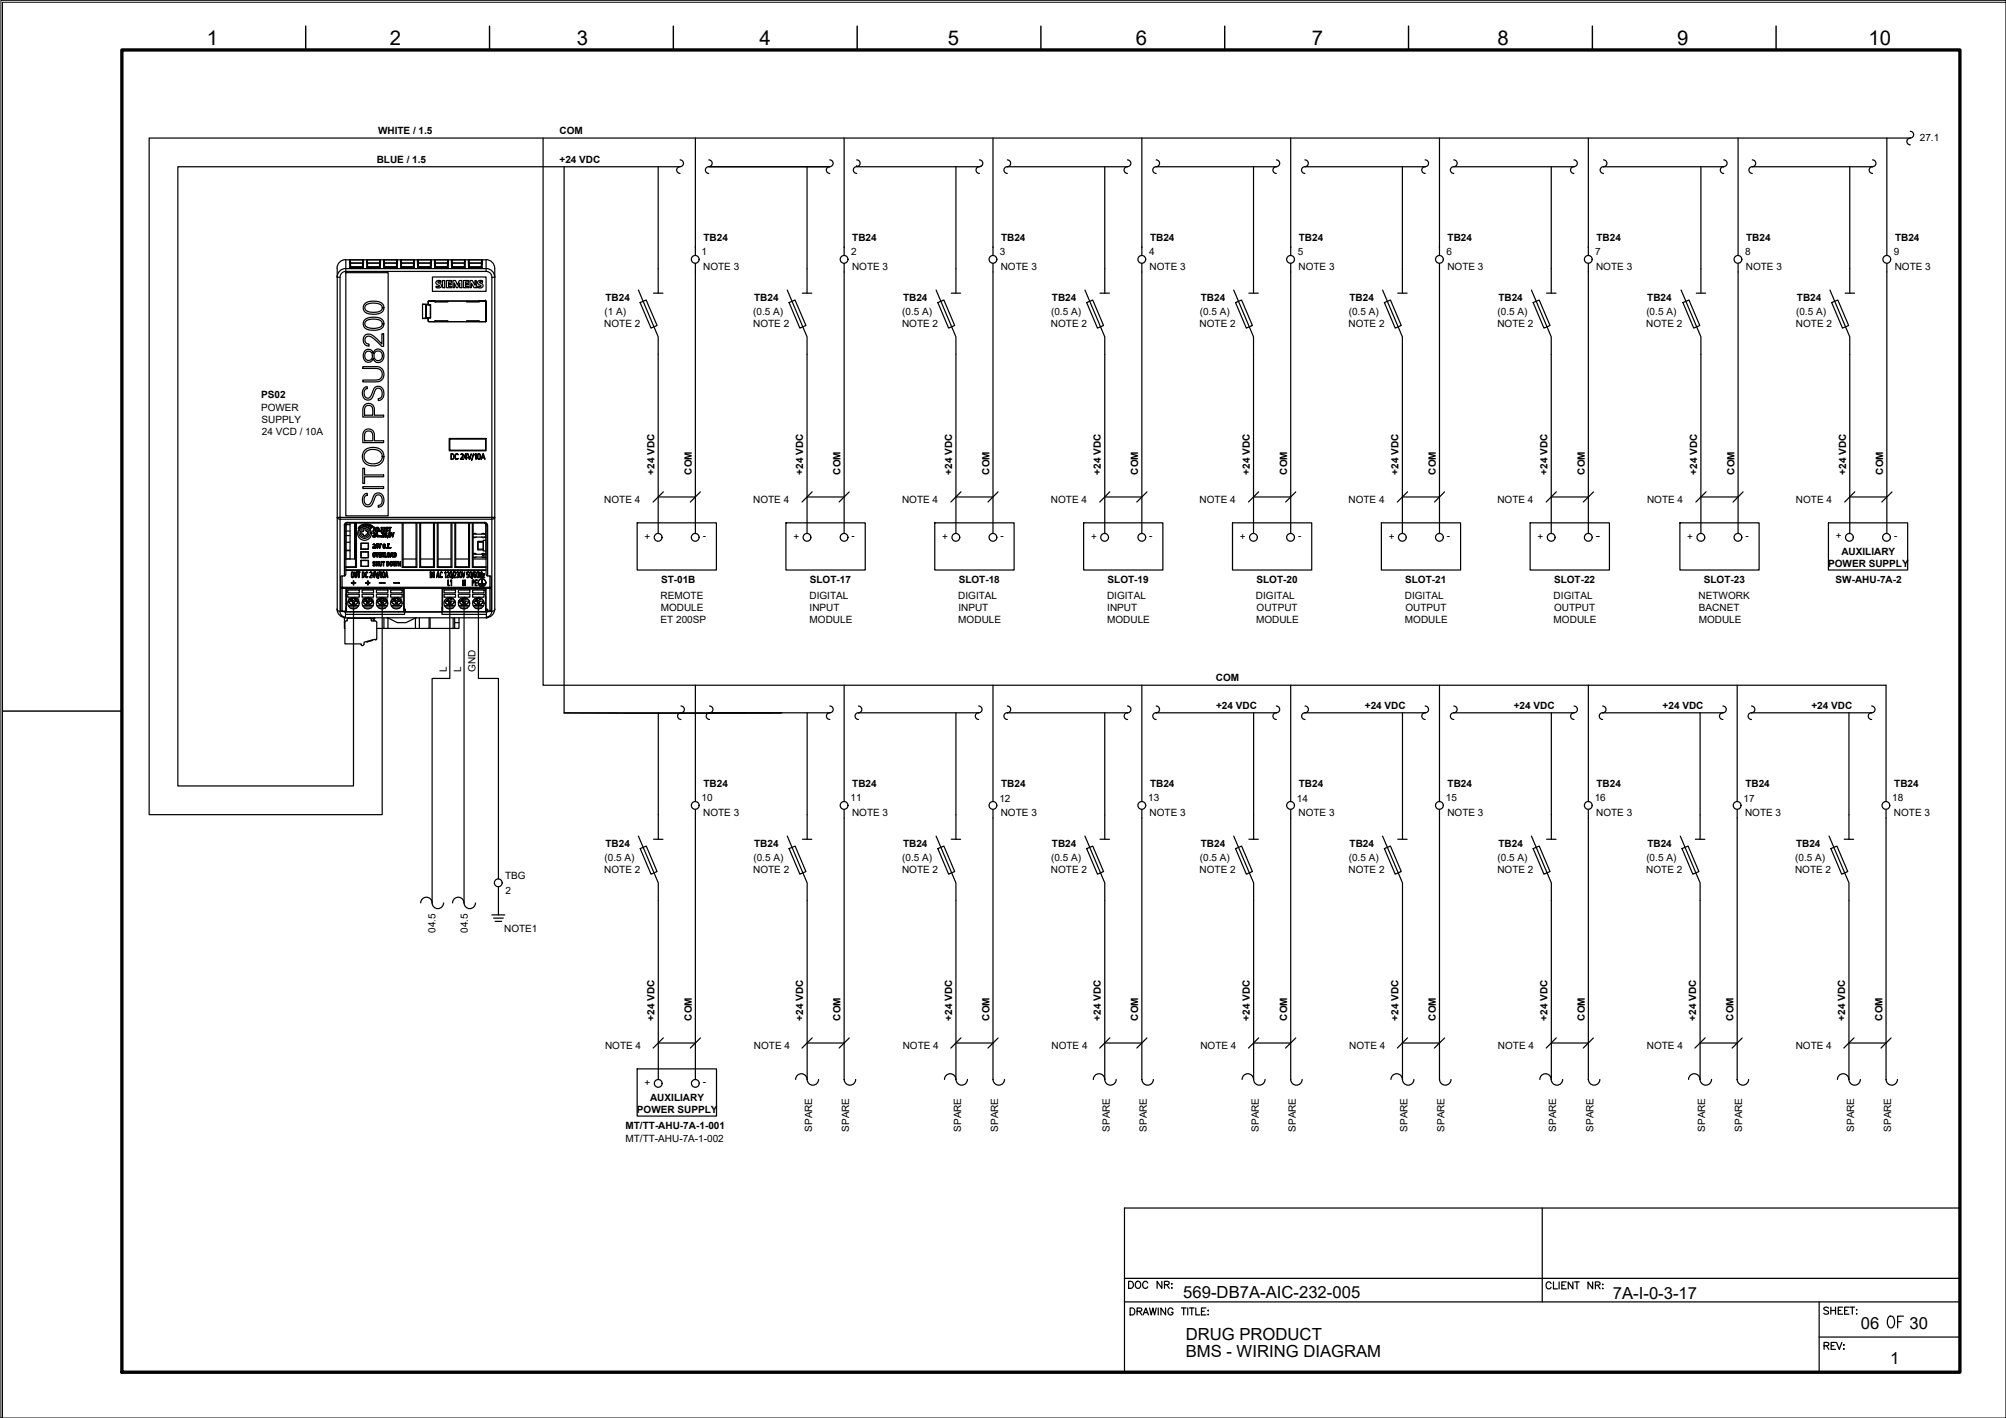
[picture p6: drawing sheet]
<svg xmlns="http://www.w3.org/2000/svg" width="420mm" height="297mm" viewBox="0 0 420 297" stroke-linecap="round" stroke-linejoin="round" font-family="sans-serif">
<defs><g id="words">
<text font-size="5.7" x="394.4" y="279.4">OF</text>
<g font-size="4.3">
<text x="43.3" y="9.4">1</text>
<text x="81.6" y="9.4">2</text>
<text x="120.8" y="9.4">3</text>
<text x="159" y="9.4">4</text>
<text x="198.5" y="9.4">5</text>
<text x="237.9" y="9.4">6</text>
<text x="274.7" y="9.4">7</text>
<text x="313.7" y="9.4">8</text>
<text x="351.3" y="9.4">9</text>
<text x="391.4" y="9.4">10</text>
</g>
<g font-size="3.5">
<text x="247.8" y="271.9">569-DB7A-AIC-232-005</text>
<text x="337.8" y="272.1">7A-I-0-3-17</text>
<text x="248.3" y="280.8">DRUG PRODUCT</text>
<text x="389.7" y="278.3">06</text>
<text x="399.9" y="278.3">30</text>
<text x="248.3" y="284.4">BMS - WIRING DIAGRAM</text>
<text x="395.9" y="285.7">1</text>
</g>
<g font-size="2.1">
<text x="79.2" y="28.1">WHITE / 1.5</text>
<text x="117.2" y="28.1">COM</text>
<text x="402.1" y="29.5">27.1</text>
<text x="78.9" y="34.1">BLUE / 1.5</text>
<text x="117.2" y="34.1">+24 VDC</text>
<text x="147" y="53.5">1</text>
<text x="147.3" y="50.4">TB24</text>
<text x="178.3" y="53.5">2</text>
<text x="178.5" y="50.4">TB24</text>
<text x="209.4" y="53.5">3</text>
<text x="209.7" y="50.4">TB24</text>
<text x="240.7" y="53.5">4</text>
<text x="240.9" y="50.4">TB24</text>
<text x="271.8" y="53.5">5</text>
<text x="272" y="50.4">TB24</text>
<text x="303" y="53.5">6</text>
<text x="303.2" y="50.4">TB24</text>
<text x="334.1" y="53.5">7</text>
<text x="334.4" y="50.4">TB24</text>
<text x="365.5" y="53.5">8</text>
<text x="365.7" y="50.4">TB24</text>
<text x="396.7" y="53.5">9</text>
<text x="396.9" y="50.4">TB24</text>
<text x="147.3" y="56.6">NOTE 3</text>
<text x="178.5" y="56.6">NOTE 3</text>
<text x="209.6" y="56.6">NOTE 3</text>
<text x="240.8" y="56.6">NOTE 3</text>
<text x="272" y="56.6">NOTE 3</text>
<text x="303.1" y="56.6">NOTE 3</text>
<text x="334.3" y="56.6">NOTE 3</text>
<text x="365.7" y="56.6">NOTE 3</text>
<text x="396.9" y="56.6">NOTE 3</text>
<text x="126.6" y="65.9">(1 A)</text>
<text x="126.8" y="63.1">TB24</text>
<text x="157.8" y="65.9">(0.5 A)</text>
<text x="158" y="63.1">TB24</text>
<text x="189" y="65.9">(0.5 A)</text>
<text x="189.1" y="63.1">TB24</text>
<text x="220.1" y="65.9">(0.5 A)</text>
<text x="220.3" y="63.1">TB24</text>
<text x="251.3" y="65.9">(0.5 A)</text>
<text x="251.5" y="63.1">TB24</text>
<text x="282.5" y="65.9">(0.5 A)</text>
<text x="282.7" y="63.1">TB24</text>
<text x="313.7" y="65.9">(0.5 A)</text>
<text x="313.8" y="63.1">TB24</text>
<text x="344.8" y="65.9">(0.5 A)</text>
<text x="345" y="63.1">TB24</text>
<text x="376.2" y="65.9">(0.5 A)</text>
<text x="376.4" y="63.1">TB24</text>
<text x="126.6" y="68.5">NOTE 2</text>
<text x="157.8" y="68.5">NOTE 2</text>
<text x="188.9" y="68.5">NOTE 2</text>
<text x="220.1" y="68.5">NOTE 2</text>
<text x="251.3" y="68.5">NOTE 2</text>
<text x="282.4" y="68.5">NOTE 2</text>
<text x="313.6" y="68.5">NOTE 2</text>
<text x="344.8" y="68.5">NOTE 2</text>
<text x="376.2" y="68.5">NOTE 2</text>
<text x="54.7" y="83.4">PS02</text>
<text x="54.7" y="86">POWER</text>
<text x="54.8" y="88.5">SUPPLY</text>
<text x="54.9" y="91.1">24 VCD / 10A</text>
<text x="137.1" y="99.4" transform="rotate(-90 137.1 99.4)">+24 VDC</text>
<text x="144.9" y="99.4" transform="rotate(-90 144.9 99.4)">COM</text>
<text x="168.2" y="99.4" transform="rotate(-90 168.2 99.4)">+24 VDC</text>
<text x="176.1" y="99.4" transform="rotate(-90 176.1 99.4)">COM</text>
<text x="199.4" y="99.4" transform="rotate(-90 199.4 99.4)">+24 VDC</text>
<text x="207.2" y="99.4" transform="rotate(-90 207.2 99.4)">COM</text>
<text x="230.6" y="99.4" transform="rotate(-90 230.6 99.4)">+24 VDC</text>
<text x="238.4" y="99.4" transform="rotate(-90 238.4 99.4)">COM</text>
<text x="261.8" y="99.4" transform="rotate(-90 261.8 99.4)">+24 VDC</text>
<text x="269.6" y="99.4" transform="rotate(-90 269.6 99.4)">COM</text>
<text x="292.9" y="99.4" transform="rotate(-90 292.9 99.4)">+24 VDC</text>
<text x="300.8" y="99.4" transform="rotate(-90 300.8 99.4)">COM</text>
<text x="324.1" y="99.4" transform="rotate(-90 324.1 99.4)">+24 VDC</text>
<text x="331.9" y="99.4" transform="rotate(-90 331.9 99.4)">COM</text>
<text x="355.5" y="99.4" transform="rotate(-90 355.5 99.4)">+24 VDC</text>
<text x="363.3" y="99.4" transform="rotate(-90 363.3 99.4)">COM</text>
<text x="386.7" y="99.4" transform="rotate(-90 386.7 99.4)">+24 VDC</text>
<text x="394.5" y="99.4" transform="rotate(-90 394.5 99.4)">COM</text>
<text x="126.6" y="105.4">NOTE 4</text>
<text x="157.8" y="105.4">NOTE 4</text>
<text x="188.9" y="105.4">NOTE 4</text>
<text x="220.1" y="105.4">NOTE 4</text>
<text x="251.3" y="105.4">NOTE 4</text>
<text x="282.4" y="105.4">NOTE 4</text>
<text x="313.6" y="105.4">NOTE 4</text>
<text x="345" y="105.4">NOTE 4</text>
<text x="376.2" y="105.4">NOTE 4</text>
<text x="135" y="113">+</text>
<text x="147.2" y="112.8">-</text>
<text x="166.2" y="113">+</text>
<text x="178.4" y="112.8">-</text>
<text x="197.3" y="113">+</text>
<text x="209.5" y="112.8">-</text>
<text x="228.5" y="113">+</text>
<text x="240.7" y="112.8">-</text>
<text x="259.7" y="113">+</text>
<text x="271.9" y="112.8">-</text>
<text x="290.9" y="113">+</text>
<text x="303.1" y="112.8">-</text>
<text x="322.1" y="113">+</text>
<text x="334.2" y="112.8">-</text>
<text x="353.4" y="113">+</text>
<text x="365.6" y="112.8">-</text>
<text x="384.5" y="113">+</text>
<text x="396.7" y="112.8">-</text>
<text x="382.9" y="118.7">POWER SUPPLY</text>
<text x="385.7" y="116.3">AUXILIARY</text>
<text x="138.4" y="125.4">REMOTE</text>
<text x="138.5" y="122.1">ST-01B</text>
<text x="169.5" y="125.4">DIGITAL</text>
<text x="169.6" y="122.1">SLOT-17</text>
<text x="200.7" y="125.4">DIGITAL</text>
<text x="200.8" y="122.1">SLOT-18</text>
<text x="231.9" y="125.4">DIGITAL</text>
<text x="232" y="122.1">SLOT-19</text>
<text x="263.1" y="125.4">DIGITAL</text>
<text x="263.2" y="122.1">SLOT-20</text>
<text x="294.2" y="125.4">DIGITAL</text>
<text x="294.3" y="122.1">SLOT-21</text>
<text x="325.4" y="125.4">DIGITAL</text>
<text x="325.5" y="122.1">SLOT-22</text>
<text x="355.8" y="125.4">NETWORK</text>
<text x="356.9" y="122.1">SLOT-23</text>
<text x="384.5" y="122.1">SW-AHU-7A-2</text>
<text x="138.4" y="130.5">ET 200SP</text>
<text x="138.4" y="128">MODULE</text>
<text x="169.6" y="128">INPUT</text>
<text x="169.6" y="130.5">MODULE</text>
<text x="200.7" y="130.5">MODULE</text>
<text x="200.7" y="128">INPUT</text>
<text x="231.9" y="130.5">MODULE</text>
<text x="231.9" y="128">INPUT</text>
<text x="263.1" y="130.5">MODULE</text>
<text x="263.2" y="128">OUTPUT</text>
<text x="294.3" y="130.5">MODULE</text>
<text x="294.4" y="128">OUTPUT</text>
<text x="325.4" y="130.5">MODULE</text>
<text x="325.5" y="128">OUTPUT</text>
<text x="355.8" y="130.5">MODULE</text>
<text x="355.8" y="128">BACNET</text>
<text x="93.6" y="140.9" transform="rotate(-90 93.6 140.9)">L</text>
<text x="96.6" y="140.9" transform="rotate(-90 96.6 140.9)">L</text>
<text x="99.6" y="140.8" transform="rotate(-90 99.6 140.8)">GND</text>
<text x="254.7" y="142.6">COM</text>
<text x="254.7" y="148.6">+24 VDC</text>
<text x="285.9" y="148.6">+24 VDC</text>
<text x="317.1" y="148.6">+24 VDC</text>
<text x="348.2" y="148.6">+24 VDC</text>
<text x="379.4" y="148.6">+24 VDC</text>
<text x="147" y="167.8">10</text>
<text x="147.3" y="164.8">TB24</text>
<text x="178.1" y="167.9">11</text>
<text x="178.5" y="164.8">TB24</text>
<text x="209.3" y="167.9">12</text>
<text x="209.7" y="164.8">TB24</text>
<text x="240.5" y="167.9">13</text>
<text x="240.9" y="164.8">TB24</text>
<text x="271.7" y="167.9">14</text>
<text x="272" y="164.8">TB24</text>
<text x="302.8" y="167.9">15</text>
<text x="303.2" y="164.8">TB24</text>
<text x="334" y="167.9">16</text>
<text x="334.4" y="164.8">TB24</text>
<text x="365.2" y="167.9">17</text>
<text x="365.6" y="164.8">TB24</text>
<text x="396.3" y="167.9">18</text>
<text x="396.7" y="164.8">TB24</text>
<text x="147.3" y="171">NOTE 3</text>
<text x="178.5" y="171">NOTE 3</text>
<text x="209.6" y="171">NOTE 3</text>
<text x="240.8" y="171">NOTE 3</text>
<text x="272" y="171">NOTE 3</text>
<text x="303.1" y="171">NOTE 3</text>
<text x="334.3" y="171">NOTE 3</text>
<text x="365.5" y="171">NOTE 3</text>
<text x="396.7" y="171">NOTE 3</text>
<text x="126.8" y="177.5">TB24</text>
<text x="158" y="177.5">TB24</text>
<text x="189.1" y="177.5">TB24</text>
<text x="220.3" y="177.5">TB24</text>
<text x="251.5" y="177.5">TB24</text>
<text x="282.7" y="177.5">TB24</text>
<text x="313.9" y="177.5">TB24</text>
<text x="345" y="177.5">TB24</text>
<text x="376.2" y="177.5">TB24</text>
<text x="105.8" y="184.1">TBG</text>
<text x="126.6" y="182.8">NOTE 2</text>
<text x="126.6" y="180.3">(0.5 A)</text>
<text x="157.8" y="182.8">NOTE 2</text>
<text x="157.8" y="180.3">(0.5 A)</text>
<text x="188.9" y="182.8">NOTE 2</text>
<text x="189" y="180.3">(0.5 A)</text>
<text x="220.1" y="182.8">NOTE 2</text>
<text x="220.1" y="180.3">(0.5 A)</text>
<text x="251.3" y="182.8">NOTE 2</text>
<text x="251.3" y="180.3">(0.5 A)</text>
<text x="282.4" y="182.8">NOTE 2</text>
<text x="282.5" y="180.3">(0.5 A)</text>
<text x="313.6" y="182.8">NOTE 2</text>
<text x="313.7" y="180.3">(0.5 A)</text>
<text x="344.8" y="182.8">NOTE 2</text>
<text x="344.8" y="180.3">(0.5 A)</text>
<text x="376" y="182.8">NOTE 2</text>
<text x="376" y="180.3">(0.5 A)</text>
<text x="105.9" y="187.3">2</text>
<text x="91.2" y="195.4" transform="rotate(-90 91.2 195.4)">04.5</text>
<text x="98" y="195.4" transform="rotate(-90 98 195.4)">04.5</text>
<text x="105.6" y="195.2">NOTE1</text>
<text x="137.1" y="213.8" transform="rotate(-90 137.1 213.8)">+24 VDC</text>
<text x="144.9" y="213.8" transform="rotate(-90 144.9 213.8)">COM</text>
<text x="168.3" y="213.8" transform="rotate(-90 168.3 213.8)">+24 VDC</text>
<text x="176.1" y="213.8" transform="rotate(-90 176.1 213.8)">COM</text>
<text x="199.4" y="213.8" transform="rotate(-90 199.4 213.8)">+24 VDC</text>
<text x="207.2" y="213.8" transform="rotate(-90 207.2 213.8)">COM</text>
<text x="230.6" y="213.8" transform="rotate(-90 230.6 213.8)">+24 VDC</text>
<text x="238.4" y="213.8" transform="rotate(-90 238.4 213.8)">COM</text>
<text x="261.8" y="213.8" transform="rotate(-90 261.8 213.8)">+24 VDC</text>
<text x="269.6" y="213.8" transform="rotate(-90 269.6 213.8)">COM</text>
<text x="292.9" y="213.8" transform="rotate(-90 292.9 213.8)">+24 VDC</text>
<text x="300.8" y="213.8" transform="rotate(-90 300.8 213.8)">COM</text>
<text x="324.1" y="213.8" transform="rotate(-90 324.1 213.8)">+24 VDC</text>
<text x="331.9" y="213.8" transform="rotate(-90 331.9 213.8)">COM</text>
<text x="355.3" y="213.8" transform="rotate(-90 355.3 213.8)">+24 VDC</text>
<text x="363.1" y="213.8" transform="rotate(-90 363.1 213.8)">COM</text>
<text x="386.5" y="213.8" transform="rotate(-90 386.5 213.8)">+24 VDC</text>
<text x="394.3" y="213.8" transform="rotate(-90 394.3 213.8)">COM</text>
<text x="126.7" y="219.8">NOTE 4</text>
<text x="157.9" y="219.8">NOTE 4</text>
<text x="189.1" y="219.8">NOTE 4</text>
<text x="220.2" y="219.8">NOTE 4</text>
<text x="251.4" y="219.8">NOTE 4</text>
<text x="282.6" y="219.8">NOTE 4</text>
<text x="313.8" y="219.8">NOTE 4</text>
<text x="344.9" y="219.8">NOTE 4</text>
<text x="376.1" y="219.8">NOTE 4</text>
<text x="135" y="227.4">+</text>
<text x="147.2" y="227.2">-</text>
<text x="133.4" y="233.1">POWER SUPPLY</text>
<text x="136.2" y="230.7">AUXILIARY</text>
<text x="131" y="239.1">MT/TT-AHU-7A-1-002</text>
<text x="131" y="236.5">MT/TT-AHU-7A-1-001</text>
<text x="170.1" y="237.1" transform="rotate(-90 170.1 237.1)">SPARE</text>
<text x="177.9" y="237.1" transform="rotate(-90 177.9 237.1)">SPARE</text>
<text x="201.3" y="237.1" transform="rotate(-90 201.3 237.1)">SPARE</text>
<text x="209" y="237.1" transform="rotate(-90 209 237.1)">SPARE</text>
<text x="232.5" y="237.1" transform="rotate(-90 232.5 237.1)">SPARE</text>
<text x="240.2" y="237.1" transform="rotate(-90 240.2 237.1)">SPARE</text>
<text x="263.6" y="237.1" transform="rotate(-90 263.6 237.1)">SPARE</text>
<text x="271.4" y="237.1" transform="rotate(-90 271.4 237.1)">SPARE</text>
<text x="294.8" y="237.1" transform="rotate(-90 294.8 237.1)">SPARE</text>
<text x="302.6" y="237.1" transform="rotate(-90 302.6 237.1)">SPARE</text>
<text x="326" y="237.1" transform="rotate(-90 326 237.1)">SPARE</text>
<text x="333.7" y="237.1" transform="rotate(-90 333.7 237.1)">SPARE</text>
<text x="357.1" y="237.1" transform="rotate(-90 357.1 237.1)">SPARE</text>
<text x="364.9" y="237.1" transform="rotate(-90 364.9 237.1)">SPARE</text>
<text x="388.3" y="237.1" transform="rotate(-90 388.3 237.1)">SPARE</text>
<text x="396.1" y="237.1" transform="rotate(-90 396.1 237.1)">SPARE</text>
</g>
</g></defs>
<!-- layer: G-TTLB-TTLB -->
<path d="M25.5 10.5h385v277h-385z" fill="none" stroke="#000" stroke-width=".7"/>
<!-- layer: G-TTLB-OTLN -->
<path d="M420.1 .5h-419.6v296.5" fill="none" stroke="#000" stroke-width=".21"/>
<!-- layer: G-TTLB-INDX -->
<path d="M64 5.5v5M102.5 5.5v5M141 5.5v5M179.5 5.5v5M218 5.5v5M256.5 5.5v5M295 5.5v5M333.5 5.5v5M372 5.5v5M.5 149h25" fill="none" stroke="#000" stroke-width=".3"/>
<!-- layer: LGSP IA4$0$LG_PLOT -->
<path d="M323 253.1v19.6M235.5 267.8h175M235.5 272.7h175M381 272.7v14.8M235.5 287.5h175M381 280.1h29.5" fill="none" stroke="#000" stroke-width=".25"/>
<!-- layer: LG_PLOT -->
<g fill="none" stroke="#000" stroke-width=".25">
<path d="M410.5 253.1h-175v34.4M236.4 268.4h.5a.78 .78 0 0 1 .5 .7 .78 .78 0 0 1-.5 .8h-.5zM236.7 274h.5a.78 .78 0 0 1 .5 .7 .78 .78 0 0 1-.5 .7h-.5zM237.9 268.6l.2-.1a.73 .73 0 0 1 .9 .5 .73 .73 0 0 1-.5 .9 .76 .76 0 0 1-.7-.5 .76 .76 0 0 1 .1-.8zM238.2 274.7l.8-.1 .2-.3-.4-.3h-.6v1.4M238.7 274.7l.5 .7M239.4 275.4l.6-1.4 .6 1.4M239.6 275h.7M240.4 268.8a.54 .54 0 0 0-.6-.4 .54 .54 0 0 0-.5 .6v.3a.55 .55 0 0 0 .5 .6 .55 .55 0 0 0 .6-.4M240.8 274l.3 1.4 .4-1.4 .3 1.4 .4-1.4M242.6 274v1.4M243.4 268.4v1.5l-1-1.5v1.5"/>
<path d="M243.9 269.1l.9-.1 .1-.3-.4-.3h-.6v1.5M244.1 274v1.4l-.9-1.4v1.4M244.4 269.1l.5 .8M245.4 269h.1zM245.4 269.8h.1zM245.7 274.3a.55 .55 0 0 0-.6-.3 .55 .55 0 0 0-.5 .5v.4a.53 .53 0 0 0 .6 .6 .53 .53 0 0 0 .5-.6h-.4M247.4 274h1M247.9 274v1.4M248.8 274v1.4M249.1 274h1M249.6 274v1.4M250.5 274v1.4h.8"/>
<path d="M251.7 274.7h.5M252.6 274h-.9v1.4h.9M253 274.5h.1zM253 275.4h.1zM324.9 268.9a.55 .55 0 0 0-.6-.4 .55 .55 0 0 0-.5 .6v.3a.55 .55 0 0 0 .5 .6 .55 .55 0 0 0 .6-.4M325.4 268.5v1.5h.8M326.6 268.5v1.5M327.1 269.2h.6M328 268.5h-.9v1.5h.9M329.4 268.5v1.5l-.9-1.5v1.5M329.8 268.5h1M330.3 268.5v1.5"/>
<path d="M333.6 268.5v1.5l-1-1.5v1.5M334.2 269.2l.8-.1 .1-.1v-.3l-.9-.2v1.5M334.6 269.2l.5 .8M335.6 269.1h.2zM335.6 269.9h.2zM383 274a.56 .56 0 0 0-.6-.2 .56 .56 0 0 0-.4 .4l1 .7v.2l-.4 .2-.6-.2M383.5 273.8v1.5M383.5 274.5h1M384.5 273.8v1.5M385 274.5h.6M385.9 273.8h-.9v1.5h.9M386.4 274.5h.5"/>
<path d="M387.3 273.8h-.9v1.5h.9M387.5 273.8h1M388 273.8v1.5M388.9 274.3v.2zM388.9 275.2v.1zM382.1 281.9l.8-.1 .2-.2-.1-.3-.9-.1v1.5M382.6 281.9l.5 .8M383.5 281.9h.6M384.5 281.2h-1v1.5h1M384.7 281.2l.5 1.5 .6-1.5M386.1 281.8h.2zM386.1 282.6h.2z"/>
</g>
<!-- layer: PDF_EI-CTRL -->
<g fill="none" stroke="#000" stroke-width=".25">
<path d="M70.6 58v.1h.6M71.6 57.2l.7-.3h29.5a1.19 1.19 0 0 1 1.2 1.2v50.3l.6 .1-.6 .3v-.4h-31.8v.4l-.4-.1-.2-.3h.6v-50.4zM72.4 56.2a1.81 1.81 0 0 0-1.8 1.9M72.4 54.4v1.9h29.4v-1.9M72.4 57.1h8.9v51h-8.9zM72.4 56.3v.6M73.4 54.6l-.2-.2 .1 1.7h2.8l.1-1.7-.3 .2M73.4 54.6v1.5h2.5l.1-1.5M73.4 55.1h2.6M73.4 55.9h2.5M74.3 56.1h.1M76 56.1h-2.7"/>
<path d="M76.9 54.6l-.2-.2 .1 1.7h2.9v-1.7l-.2 .2M76.9 54.6l.1 1.5h2.5v-1.5M77 55.1h2.5M77 55.9h2.5M79.1 56.1h.1M79.6 56.1h-2.8M80.5 54.6l-.2-.2 .1 1.7h2.8l.1-1.7-.2 .2M80.5 54.6l.1 1.5h2.4l.1-1.5M80.5 55.1h2.6M80.5 55.9h2.5M82.9 56.1h.1M83.2 56.1h-2.8"/>
<path d="M83.9 54.4l.1 .2M83.9 54.4v1.7h2.9v-1.7l-.2 .2M84 56.1h-.1M84 56.1h2.7M84.1 54.6v1.5h2.5v-1.5M84.1 55.1h2.5M84.1 55.9h2.5M84.1 56.1h.1M84.2 56.1h.1M86.7 56.1h.1M87.5 56.1h.1M87.5 56.1h2.8"/>
<path d="M87.6 54.6l-.2-.2 .1 1.7h2.8l.1-1.7-.2 .2M87.6 54.6l.1 1.5h2.4l.1-1.5M87.6 55.1h2.6M87.7 55.9h2.4M90.1 56.1h.1M90.3 56.1h.1M90.6 58h11.2v3h-11.2zM91 54.4l.1 .2M91 54.4v1.7h2.9v-1.7M91.1 56.1h-.1M91.1 56.1h2.7M91.2 54.6v1.5h2.5v-1.5"/>
<path d="M91.2 55.1h2.5M91.2 55.9h2.5M91.3 56.1h.1M91.4 58.9l.4-.2 .6 .1v.3l-.6-.1-.1 .1 .1 .2a.58 .58 0 0 1 .6 .7 .58 .58 0 0 1-.9 .3l-.2-.1v-.2h.6l.2-.1-.2-.1a.56 .56 0 0 1-.5-.9zM92.7 58.8h.4v1.5h-.4zM93.5 58.8h1.1v.3h-.7v.3h.6v.2h-.6v.4h.7v.3h-1.1zM93.8 56.1h.1M93.9 54.4l-.2 .2M94.7 54.6l-.2-.2 .1 1.7h2.8l.1-1.7-.2 .2M94.7 54.6l.1 1.5h2.4l.1-1.5M94.7 55.1h2.6M94.8 55.9h2.5"/>
<path d="M94.9 58.8h.5l.4 .9 .4-.9h.5v1.5h-.4v-1l-.4 1h-.3l-.4-1v1h-.3zM97.1 58.8h1.1v.3h-.7v.3h.6v.2h-.6v.4h.7v.3h-1.1zM97.4 56.1h.1M97.4 56.1h-2.8M98.3 54.6v1.5h2.5l.1-1.5M98.3 55.1h2.5M98.3 55.9h2.5M98.4 58.8h.5l.6 .9v-.9h.3v1.5h-.5l-.6-1v1h-.3zM100.2 58.9l.9-.1v.3h-.7l.2 .2a.56 .56 0 0 1 .5 .7 .56 .56 0 0 1-.9 .3l-.2-.1v-.2h.7v-.2a.57 .57 0 0 1-.6-.3 .57 .57 0 0 1 .1-.6zM100.9 56.1h.1M100.9 56.1h-2.8M101 54.4l-.2 .2"/>
<path d="M101 54.4v1.7h-2.9v-1.7l.2 .2M101.8 56.2a1.81 1.81 0 0 1 1.8 1.9M101.8 56.3v.6M103.6 58v.1h-.6M76 76.8h2.3a1.63 1.63 0 0 1 2.1 1.4 1.63 1.63 0 0 1-1.7 1.8h-2.7v-.4h2.4a1.27 1.27 0 0 0 1.6-.7 1.27 1.27 0 0 0-.7-1.7h-3.3zM76.4 73.5a1 1 0 0 1 1-.3 1 1 0 0 1 .8 .8 1.15 1.15 0 0 1 1.3-.9 1.15 1.15 0 0 1 .9 1.4 1.15 1.15 0 0 1-.9 1.4 1.15 1.15 0 0 1-1.3-.9 1.08 1.08 0 0 1-1.3 .9 1.08 1.08 0 0 1-.8-1.4zM76.5 70.2a1.86 1.86 0 0 1 2.4 .7l1.1 1.2v-2.2h.3v2.6h-.4l-.2-.3a4.2 4.2 0 0 0-2.7-1.8 .84 .84 0 0 0-.5 1 .84 .84 0 0 0 .8 .7v.4a1.32 1.32 0 0 1-1.2-.9 1.32 1.32 0 0 1 .4-1.4zM76.5 66.9a3.6 3.6 0 0 1 3.6 .1 1.4 1.4 0 0 1 0 1.6 1.4 1.4 0 0 1-1.4 .6 2.54 2.54 0 0 1-2.5-.9 1.26 1.26 0 0 1 .3-1.4zM76.5 63.5a3.3 3.3 0 0 1 3.7 .3 1.41 1.41 0 0 1-.1 1.5 1.41 1.41 0 0 1-1.4 .5 2.48 2.48 0 0 1-2.5-.8 1.26 1.26 0 0 1 .3-1.5zM76.6 67.3a2.98 2.98 0 0 1 3.4 .1 .94 .94 0 0 1-.2 1 .94 .94 0 0 1-.9 .3 2.1 2.1 0 0 1-2.4-.6l-.1-.4zM76.6 64a2.93 2.93 0 0 1 3.4 .1 .96 .96 0 0 1-.2 1 .96 .96 0 0 1-.9 .3 2.14 2.14 0 0 1-2.4-.7l-.1-.4zM76.8 73.7a.92 .92 0 0 1 1.2 .8 .92 .92 0 0 1-1.1 .9h-.1a1.15 1.15 0 0 1 0-1.7z"/>
<path d="M78.5 73.8a.95 .95 0 0 1 1.3 .1 .95 .95 0 0 1 0 1.3 .95 .95 0 0 1-1.3 .1l-.2-.6zM88.5 63.7l1.6 .2 .1 2.7M89.2 66.5l.1 .1M89.2 64v2.5zM89.3 66.4l.1 .1M89.3 63.8l-.1 .1M89.4 63.9l-.1 .1M89.7 63.2l.1-.1-.1 .1M89.7 63.7v-.5v.6M89.7 66.6v.1M89.7 67.2l.1 .2zM90.1 66.6l-1.6 .1v-3l1.7 .1v2.8h-.5v.7v-.6h-1.2"/>
<path d="M90.2 63.8l-.1 .1M91.1 63.1h-1.3h11.9h-1.3M91.1 63.1h2.7v.2h-2.7zM91.1 67.2h2.7v.2h-2.7zM91.1 67.4h-1.3h11.9h-1.3v-.2h-2.7v.2M93.8 67.4h6.6M93.8 63.1h3.9M97.7 63.1h2.7v.2h-2.7zM101.7 63.1l.1 .1M101.7 63l.1 .2M101.7 67.4h.1M101.7 63.1h.1"/>
<path d="M101.8 67.2l-.1 .2M101.8 63.2v4.1zM76 98.1h.3v1.4h4v.4h-4v1.4h-.3zM76.3 90.3a1.26 1.26 0 0 1 1.6-.3 1.26 1.26 0 0 1 .5 1.5v.8h1.9v.4h-4.3v-1.9zM76.3 84.9a1.25 1.25 0 0 1 1.6-.2 1.25 1.25 0 0 1 .5 1.4v.9h1.9v.4h-4.3v-1.8zM76.3 81.2l.6-.2v.4a1.05 1.05 0 0 0-.6 1.1 1.05 1.05 0 0 0 .9 .9 3.9 3.9 0 0 0 1.1-1.9 1.17 1.17 0 0 1 1.4-.5 1.17 1.17 0 0 1 .7 1.4l-.1 .5a1.19 1.19 0 0 1-1.1 1v-.4a1.11 1.11 0 0 0 .9-1.1 1.11 1.11 0 0 0-1-1.1 1.57 1.57 0 0 0-.8 1.3 1.19 1.19 0 0 1-1.4 1.2 1.19 1.19 0 0 1-1-1.5l.1-.7zM76.4 94.3a2.68 2.68 0 0 1 3.8 .5 2.05 2.05 0 0 1-.3 2.2 2.05 2.05 0 0 1-2.2 .6 1.92 1.92 0 0 1-1.7-1.2 1.92 1.92 0 0 1 .4-2.1zM76.6 94.7a2.17 2.17 0 0 1 3.4 .6 1.81 1.81 0 0 1-2.6 1.8 1.45 1.45 0 0 1-.8-2.4zM76.6 90.5a.99 .99 0 0 1 1.2 0 .99 .99 0 0 1 .3 1.2v.6h-1.8l.1-1.3zM76.6 85.1a1 1 0 0 1 1.2 .1 1 1 0 0 1 .3 1.1v.7h-1.8l.1-1.4zM94.1 91.8h7.7v2.6h-7.7zM94.2 92h7.5v2.3h-7.5z"/>
<path d="M94.4 95a.6 .6 0 0 1 .7 .6 .6 .6 0 0 1-.7 .6zM94.5 95.1a.51 .51 0 0 1 .5 .5 .51 .51 0 0 1-.5 .5zM95.4 95.2l.4-.2 .2 .3-.2-.1a.52 .52 0 0 0-.5 .4 .52 .52 0 0 0 .3 .6l.4-.2-.2 .2-.4-.1zM96.6 95.1h.3l.1 .2-.5 .8 .6 .1h-.6l.2-.4a.4 .4 0 0 0 .2-.6h-.3zM97.5 95h.2v.8h.2l-.2 .1v.3l-.1-.3h-.4zM97.6 95.1v.7h-.3zM98 95.1l.3 1 .4-1-.3 1.1h-.1zM99.2 95l-.4 1.4zM99.6 95h.1v1.2v-1l-.3 .1zM100.1 95.1a.32 .32 0 0 1 .4 0 .32 .32 0 0 1 .1 .3v.4a.34 .34 0 0 1-.4 .4 .34 .34 0 0 1-.2-.5zM100.2 95.2h.2l.1 .1v.6l-.1 .3-.3-.2zM101.1 95l.5 1.2-.2-.3h-.5l-.2 .3z"/>
<path d="M101.2 95.2l.2 .6h-.5zM72.4 117.1h2.1M72.4 109.8l-.3 .2v10.7h-.5v2.3h31v-2.3h-.5v-10.7M72.4 109.8v10.5l-.3 .4M72.4 119.4h29.4M72.4 119.5h29.4M72.5 115.4h.8M72.5 115.3h.8M72.5 111.2h.8M72.5 112.2h.8M72.5 113.6h.8M72.5 109.9h.8"/>
<path d="M72.7 109.5l-.3 .3M72.7 109.4a.6 .6 0 0 0-.6 .6M72.7 109.4h28.8v.2h-28.8zM73.3 109.6v7.5h-.8v-7.4M73.7 119.8h.2l.2 .2v.8l-.2 .2-.3-.2zM73.8 119.9l.2 .2v.7l-.2 .1-.1-.2zM74.3 114.8h.1M74.3 113.4l.2 .1M74.3 109.6v7.5M74.3 113.4l.1 .1M74.3 119.8l.2 1.1 .2-.1v-1l.1 .7a.3 .3 0 0 1 0 .4 .3 .3 0 0 1-.5-.1zM74.4 109.6l-.1 .2 .2-.1"/>
<path d="M74.4 115.9l-.1 .1M74.4 113.8h-.1M74.5 109.8v3.6M74.5 109.6v9.1h-2.1M74.5 118.7l.1 .1M74.7 109.6v9.3h-2.3M74.9 119.8h.5l-.2 .1v1.1l-.1-1.1zM75.1 110.6v.1M75.6 117.4h1.6v1.2h-1.6zM75.6 115.6h1.6v1.2h-1.6zM75.6 113.8h1.6v1.2h-1.6zM75.6 115h.1"/>
<path d="M75.6 113.8h.1M75.6 116.8h.1M75.6 115.6h.1M75.6 118.6h.1M75.6 117.4h.1M75.6 116.4h.1M75.6 116.2h.1M75.6 113.8h1.5v1.2h-1.5zM75.6 115.6h1.5v1.2h-1.5zM75.6 117.4h1.5v1.2h-1.5zM75.6 116h.1M75.8 111.3h.3v-.3h.6v.3h.3v.6h-.3v.3h-.6v-.3h-.3z"/>
<path d="M75.9 119.8h.2a.64 .64 0 0 1 .2 .8v.3l-.4 .1zM76 119.9a.57 .57 0 0 1 .3 .5 .57 .57 0 0 1-.3 .5zM76 101.9h4.3v.4h-4.3zM76.1 110l1 .1 .6 .4M76.1 110a2.19 2.19 0 0 1 1.9 .4M76.2 115h.1M76.2 115.6h.1M76.2 116.8h.1M76.2 117.4h.1M76.3 103.6l.6-.3v.4a1.05 1.05 0 0 0-.6 1.1 1.05 1.05 0 0 0 .9 1 3.9 3.9 0 0 0 1.1-1.9 1.17 1.17 0 0 1 1.4-.5 1.17 1.17 0 0 1 .7 1.3v.4a1.23 1.23 0 0 1-1.2 1.2v-.4a1.1 1.1 0 0 0 .9-1.2 1.1 1.1 0 0 0-1-1h-.2a3 3 0 0 0-.9 1.8 1.15 1.15 0 0 1-1.4 .6 1.15 1.15 0 0 1-.7-1.4l.1-.7zM76.6 115h.1M76.6 115.6h.1"/>
<path d="M76.6 116.8h.1M76.6 117.4h.1M76.6 109.9l.6 .2 .5 .4M76.7 119.9l.2-.1 .1 .2-.2-.1-.1 .2v.7l.1 .1 .2-.1-.1 .2a.75 .75 0 0 1-.3-1.1zM77.1 116h.1M77.1 116.2h.1M77.2 116.4h-.1M77.5 119.9l.3-.1 .1 .2-.4 .9 .4 .1h-.5l.4-.9v-.2l-.2 .1zM77.9 110.3l-.2 .3 .3-.2M78.1 114.8h.1M78.1 112.4h.1M78.1 112.3h.1"/>
<path d="M78.1 114.7h.1M78.1 110.4a2.06 2.06 0 0 0-3 .3 1.7 1.7 0 0 1 2.6 0l.4-.3a1.96 1.96 0 0 0-3 .2M78.2 111.6l-.1 .1h.3l.1 .2-.4 .6 .5-.1M78.2 117.8h.4M78.2 111.6l-.1 .1M78.2 114l-.1 .1h.3l.1 .1-.4 .7 .5-.1M78.2 117.7a.45 .45 0 0 0 .3 .6l-.1 .2-.2-.1M78.2 115.9h.4v.5a.24 .24 0 0 1-.2 .3 .24 .24 0 0 1-.3-.1zM78.2 117.8l.4 .5M78.2 114.8h.4zM78.2 116.2l.1 .4 .2-.2M78.2 112.4h.4z"/>
<path d="M78.2 116.6h.2M78.3 119.8h.1v.8h.1l-.1 .4-.1-.3h-.3zM78.3 115.9l.2 .1-.1 .6-.2-.1zM78.3 111h.2M78.3 119.9v.7h-.2zM78.4 110.5h.1l.2 .9-.2-.9M78.4 110.5l-.3 .9M78.4 110.6l.2 .5h-.3zM78.5 118.3l-.4 .1M78.5 111.8l-.4 .5zM78.5 110.5h-.1l-.3 .9 .2-.2h.3l.1 .2M78.5 114.2l-.4 .5"/>
<path d="M78.6 114.1l-.2-.1h-.2a.28 .28 0 0 1 .4 .2 .28 .28 0 0 1-.2 .4l-.2 .2h.4M78.6 117.9l-.3-.1v.2a.26 .26 0 0 1 .3 .4 .26 .26 0 0 1-.5 0l.1-.1M78.6 117.8l-.4-.2-.1 .3M78.6 111.7l-.2-.1-.2 .1a.28 .28 0 0 1 .4 .1 .28 .28 0 0 1-.2 .4l-.2 .2h.4M78.6 116v.3M78.6 115.9l-.2-.1-.2 .1-.1 .5M78.6 119.8l.3 1.1 .3-1.1-.2 1.2h-.2zM78.7 114.5v.1h.3v.3l.2-.3M78.7 112.1l.1-.4-.1 .4M78.7 115.8l.3 .9h.1l.2-.9M78.8 115.8h.1M78.8 117.7v.9v-.5h.4v.5v-.9"/>
<path d="M78.8 112.1h.2zM78.8 114.5h.2zM78.8 115.8l.2 .8M78.8 115.8l.2 .8 .2-.8M78.8 115.8l-.1 .1M78.8 117.7v.4h.4v-.4M78.8 118h.4M78.9 111.6h.2h-.2l-.2 .7h.3l.1 .2 .1-.3M78.9 111.6l-.2 .6M78.9 110.5a.44 .44 0 0 1 .5 .4 .44 .44 0 0 1-.5 .5v-.9a.39 .39 0 0 1 .4 .1 .39 .39 0 0 1 .1 .4M78.9 114h.2zM79 110.6h.1"/>
<path d="M79 114.1v.5h-.2zM79 111.7v.5h-.2zM79 110.6l.1 .7a.36 .36 0 0 0 .1-.5v-.2M79.1 114v.6l.1-.1M79.1 114h-.2l-.2 .6M79.1 111.6v.6l.1-.1M79.1 112.1h.1zM79.1 114.5h.1zM79.2 115.7l-.2 .8M79.2 115.8h.1M79.2 114l.3 .9 .3-.9M79.3 114h.1"/>
<path d="M79.3 110.9l-.1 .3-.2 .1M79.3 112.3v.2l.1-.1M79.4 112.3h.1M79.3 114l.2 .8M79.3 114h-.1M79.4 112.3l-.1 .1M79.4 115.8v.9l.4-.1M79.4 115.8h.4zM79.5 119.7l-.2 1.5h-.1zM79.5 117.7v-.1v.6a.26 .26 0 0 0 .2 .4 .26 .26 0 0 0 .2-.4v-.5M79.5 116.2h.3zM79.5 116.6h.3z"/>
<path d="M79.5 118.3l.2 .1 .1-.1M79.5 117.7l.1 .8 .3-.1v-.7M79.5 112.3v.2l.1-.1M79.6 112.3h.1M79.6 112.3l-.1 .1M79.6 111.2h-.1M79.7 114l-.2 .7-.2-.7M79.7 114l-.2 .8M79.7 114h.1M79.8 119.8h.1v1.2l-.1-1.1-.2 .1zM79.8 112.3v.2v-.1M79.8 112.3h.1"/>
<path d="M79.8 115.9h-.3v.3h.3M79.8 116.2l-.3 .1v.3h.3M79.8 115.8h-.4M79.8 112.3v.1M79.8 110.5h.1l-.1 .7v.1l-.2-.1M79.9 110.5v.6a.19 .19 0 0 1 0 .3 .19 .19 0 0 1-.2 0 .19 .19 0 0 1-.1-.2l.2 .1v-.3M80 115.8h.2l.2 .1M80 115.8v.9l.1-.4h.2l.2 .4M80 115.8h.2zM80 111.6v.1h.2l.1 .2-.4 .6 .5-.1M80 111.6v.1M80.1 115.9h.2v.2l-.2 .1z"/>
<path d="M80.1 112.4h.3zM80.1 117.7l.5-.1h-.5v.2h.2v.8l.1-.8 .2-.1M80.2 119.9l.1-.1a.73 .73 0 0 1 .1 1.2h-.1a1 1 0 0 1-.1-1.1zM80.2 110.5v.5a.27 .27 0 0 0 .2 .4 .27 .27 0 0 0 .2-.4v-.5M80.2 115.8l.2 .2-.1 .2 .2 .5-.1-.2M80.2 119.9h.1a.76 .76 0 0 1 .1 1l-.2-.1zM80.2 110.5v.8h.2h.1l.1-.8h-.1M80.2 111l.1 .3 .2-.2M80.3 114.1h.4v.5a.24 .24 0 0 1-.2 .3 .24 .24 0 0 1-.3-.3zM80.3 111.8l-.3 .5zM80.3 116l-.2 .2M80.3 116.2l.1 .1"/>
<path d="M80.3 116.4v.1M80.4 114.1l.2 .1-.1 .6-.2-.1zM80.4 111.8l-.2-.2-.2 .1a.28 .28 0 0 1 .4 .1 .28 .28 0 0 1-.2 .4l-.2 .2h.4M80.4 116h.1M80.4 116.4h.1M80.5 111.9a.24 .24 0 0 1 .3-.3 .24 .24 0 0 1 .2 .3M80.5 111.8h.1M80.6 115.8v.9l.4-.1M80.6 112l-.1 .2M80.7 115.8h.1M80.6 112.2l.1 .2a.18 .18 0 0 1 0-.3 .18 .18 0 0 1 .3 .1 .18 .18 0 0 1-.2 .3l-.1-.1M80.6 112l-.1 .3"/>
<path d="M80.6 114.2l-.1 .6h-.1l-.1-.5M80.7 115.8h-.1M80.7 115.8v.8h.3M80.7 116.6h.3zM80.7 114.1l-.1-.1h-.3l-.1 .7M80.7 114.2v.2M80.8 111.6a.21 .21 0 0 0-.3 .2 .21 .21 0 0 0 .2 .2 .26 .26 0 0 0-.1 .4 .26 .26 0 0 0 .4 0 .26 .26 0 0 0-.1-.4l.1-.2-.2-.2M80.8 111.9l.1-.1zM80.9 110.5a.47 .47 0 0 0 .3 .7l-.1 .1-.2-.1M80.9 110.6l.2-.1 .2 .2-.3-.3-.2 .4M80.9 119.8h.1l.3 1.2-.2-.3h-.3l-.2 .3zM80.9 114.7v.2l.1-.1"/>
<path d="M81 114.7h.1M80.9 111.8l-.1 .1-.2-.1 .2 .2a.16 .16 0 0 1-.2-.2 .16 .16 0 0 1 .2-.1 .16 .16 0 0 1 .1 .3h-.1M80.9 110.7l.4 .5M80.9 112.3h-.2M81 119.9l.1 .7h-.3zM81 111.7v.1M81 114.7l-.1 .1M81 117.7h.3l.2 .4-.1 .4-.4 .1v-1l.4 .1 .1 .5M81 112.2l-.1-.2 .1 .3M81.1 117.8h.2l.1 .3a.29 .29 0 0 1 0 .3 .29 .29 0 0 1-.3 .1zM81.1 116.1v.4l.3 .1M81.3 114h.1"/>
<path d="M81.2 115.9h.4v.5a.24 .24 0 0 1-.2 .3 .24 .24 0 0 1-.3-.1zM81.2 111.1l-.4 .2M81.3 114l-.1 .9 .1-.4 .2 .4 .1-.1M81.3 115.9l.2 .1-.1 .6-.2-.1zM81.3 110.7l-.3-.1v.3a.27 .27 0 0 1 .3 .3 .27 .27 0 0 1-.5 .1l.1-.1M81.3 112.4l-.2 .3 .1-.4-.1 .4M81.3 112.3l-.1 .1M81.3 114.4l.2 .4-.2-.4M81.4 112.2v-.2v.3M81.4 118.1l-.1 .2-.2 .1M81.4 111.9a.23 .23 0 0 1 .2-.4 .23 .23 0 0 1 .2 .4M81.4 110.5h.5h-.5v.1h.2v.8l.1-.8 .2-.1"/>
<path d="M81.4 111.8h.1M81.4 112.2l.1 .2a.18 .18 0 0 1 0-.3 .18 .18 0 0 1 .3 .2 .18 .18 0 0 1-.3 .1M81.5 113.9l-.2 .4v-.3M81.5 114l-.2 .3M81.5 116l-.1 .6-.2-.1v-.4M81.6 114l-.3 .4M81.6 115.9l-.3-.1-.2 .2M81.6 116v.1M81.6 111.6a.21 .21 0 0 0-.2 .2 .21 .21 0 0 0 .1 .2 .26 .26 0 0 0-.1 .4 .26 .26 0 0 0 .4 0 .26 .26 0 0 0-.1-.4l.1-.2-.2-.2M81.7 117.9l.1-.2a.24 .24 0 0 1 .3-.1 .24 .24 0 0 1 .1 .3M81.7 114.7v.2l.1-.1M81.7 116.7l.3-.9-.3 .9 .2-.2h.3l.1 .2"/>
<path d="M81.7 111.8l-.1 .1-.1-.1 .1 .2-.1-.2 .2-.1-.1 .3M81.7 111.8l-.1 .2zM81.8 114.7h.1M81.8 117.8h.3l.1 .5a.24 .24 0 0 1-.2 .3 .24 .24 0 0 1-.3-.2zM81.8 112.2l-.2 .2-.1-.1M81.8 118.3l.1 .1 .2-.1M81.8 111.7v.1M81.8 117.8l.3 .1v.4a.16 .16 0 0 1-.1 .2 .16 .16 0 0 1-.2-.1zM81.8 114.7l-.1 .1M81.9 112.2l-.1-.2 .1 .3M81.9 116.4h.3zM82 115.8h.1l.2 .9-.2-.9"/>
<path d="M82 111.6l.2 .9 .3-.9M82 115.8h.1zM82 111.5l.2 .9M82 115.9l.2 .5M82 111.6l.2 .8M82 115.9l-.1 .5h.3M82.3 117.7l.1-.1 .2 1M82.4 117.6l.2 .8M82.4 111.5l-.2 .8M82.4 111.6l-.2 .8M82.4 111.6h.1zM82.5 115.8a.44 .44 0 0 1 .5 .5 .44 .44 0 0 1-.5 .4v-.9h.1a.38 .38 0 0 1 .4 .5"/>
<path d="M82.6 115.9h.2M82.6 115.9v.7a.43 .43 0 0 0 .2-.7M82.7 117.6l-.2 .7M82.7 117.7l-.2 .7-.1-.7M82.7 117.6l.1 .1zM82.8 117.6l.2 .7M82.9 118.6l-.2-.8-.1 .8M82.9 116.3l-.1 .3h-.2M83.1 117.7l-.1 .7-.2-.7M83.1 117.6l-.1 .8M83.1 117.6l.1 .1zM83.2 117.7l-.3 .9"/>
<path d="M83.4 117.7l.1-.1-.1 1 .1-.7 .3 .7M83.5 117.7l.3 .7M83.5 117.6l.3 .7M83.8 117.7l.1-.1-.1 .8M83.9 117.7l-.1 .9M84.2 109.6v9.3h3.1v-9.3M84.4 118.7l-.2 .1M84.4 109.6v9.1h2.8l-.1-9.1M84.4 117.1h2.7M87.2 118.7l.1 .1M87.9 109.6v9.3h3.1v-9.3M88 118.7l-.1 .1"/>
<path d="M88.1 109.6v9.1h2.8l-.1-9.1M88.1 117.1h2.7M90.1 119.8l.1 1.2zM90.4 119.8l.5 1 .1-1v1.2l-.5-1-.1 1zM90.8 118.7l.2 .1M91.6 109.6v9.3h3.1v-9.3M91.7 119.8h.1l.2 1.2-.1-.3h-.4l-.1 .3zM91.7 118.7l-.1 .1M91.7 119.9l.2 .7h-.3zM91.8 109.6l-.1 9.1h2.8v-9.1M91.8 117.1h2.7M92.3 119.9l.3-.1v.2l-.1-.1a.74 .74 0 0 0-.1 1l.2-.1v.2a.49 .49 0 0 1-.4-.8z"/>
<path d="M93.3 119.8h.1v1.2l-.1-1.1-.2 .1zM93.6 119.9a.3 .3 0 0 1 .5 .1 .3 .3 0 0 1-.1 .4l-.3 .5 .4 .1h-.5l.4-.8-.1-.3zM94.3 119.9l.1-.1a.74 .74 0 0 1 .1 1.2 .81 .81 0 0 1-.2-1.1zM94.4 119.9l.2 .2v.7l-.2 .1-.1-.3zM94.5 118.7l.2 .1M95 119.7l-.2 1.5zM95.1 119.9a.3 .3 0 0 1 .4 .1 .3 .3 0 0 1-.1 .4l-.3 .5 .4 .1h-.5l.4-.9v-.2zM95.3 109.6v9.3h3v-9.3M95.4 118.7l-.2 .1M95.4 109.6v9.1h2.8l-.1-9.1M95.4 117.1h2.7M95.7 119.9a.28 .28 0 0 1 .4 .1 .28 .28 0 0 1-.2 .4 .29 .29 0 0 1 .2 .4 .29 .29 0 0 1-.4 0 .27 .27 0 0 0 .3-.1 .27 .27 0 0 0-.2-.4h.1a.23 .23 0 0 0 .1-.3 .23 .23 0 0 0-.3-.1z"/>
<path d="M96.3 119.9l.1-.1a.74 .74 0 0 1 .1 1.2l-.3-.2zM96.4 119.9h.1a.8 .8 0 0 1 0 1l-.2-.2zM96.8 119.8l.3 1.1 .3-1.1-.3 1.2h-.1zM97.8 119.8h.3l-.3 .1v.4a.31 .31 0 0 1 .4 .4 .31 .31 0 0 1-.4 .2h.2l.1-.1-.1-.5-.2 .2zM98.2 118.7l.1 .1M98.4 119.9l.1-.1a.73 .73 0 0 1 .1 1.2l-.3-.3zM98.5 119.9l.2 .1v.8l-.1 .1-.2-.1zM98.9 109.6v9.3h2.9M99 118.7l-.1 .1M99.1 111.9l.3-.2 .3 .2M99.1 116l.3-.1 .3 .2M99.1 109.6v9.1h2.7"/>
<path d="M99.1 112.5h2.7M99.1 111.9h2.7M99.1 116.7h2.7M99.1 116.1h2.7M99.1 119.7l-.2 1.5zM99.3 119.9h.4h-.3l-.1 .5a.35 .35 0 0 1 .5 .2 .35 .35 0 0 1-.3 .4l-.2-.2zM99.7 112.5l-.3 .1-.3-.1M99.7 116.7l-.3 .1-.3-.1M99.9 119.9l.2-.1a1 1 0 0 1 .1 1.2h-.1a.75 .75 0 0 1-.2-1.1zM100 119.9h.1a.88 .88 0 0 1 .1 1l-.3-.1zM100 113.6h1.2M100 115h1.2"/>
<path d="M100.1 113.4l-.1 .1 .1 1.7M100.1 113.4h1.1v1.8h-1.1zM100.5 119.8l.1 .5h.3l.1-.5v1.2l-.1-.6h-.3l-.1 .6zM100.9 111.9l.3-.2 .3 .2M100.9 112.5l.3 .1 .3-.1M100.9 116.1l.3-.2 .3 .2M100.9 116.7l.3 .1 .3-.1M101.5 109.5l.3 .3M101.5 109.4a.6 .6 0 0 1 .6 .6M101.7 109.7l.1 7.4h-2.7M101.8 113.2h-.6v2.2h.6M101.8 109.8v10.5l.3 .4"/>
<path d="M101.8 109.8l.3 .2M70.6 127.6l.2 .3 .4 .2M71.2 128.1a1.2 1.2 0 0 0 1.1 1.2M71.2 128.1v-19.3h31.8v19.3M71.4 121v6.8M71.4 127.8l.2 .3h.8M71.4 123h.2v.2zM71.4 127.8l.2 .3M71.6 120.6l-.3 .3M72.1 128.1l.3 .1v1.2M72.1 128.1v.1M72.1 129.4v1"/>
<path d="M72.2 130.4h-.1v1.2h.1M72.4 128.2h12.3v.5h-12.3M72.4 127.4l.2 .1M72.4 128v.1M72.4 126.4h.2M72.4 124.9h.2M72.6 127.7h-.2M72.6 123.4v4.7h12v-4.7M72.6 124.6h-.2M72.8 123.6h2.4v.6h-2.4zM72.8 124.5h2.4v.6h-2.4zM72.9 129.5l-.1 .1-.1 .5h-.5v4.8h3.5l.1 .3"/>
<path d="M72.9 125.5h.8h-.4M72.9 129.5h1.4M72.9 126.8h2.3M73 125.8v.1M73 127h2.1M73 129.4v.1M73 125.9l.6 .7M73.3 128.1v.1M73.3 129.4v.1M73.4 127.4h1.3M73.6 125.7v.1M73.6 122h.4l.1-.3v.3h.4v.2h-.4l-.1 .3v-.3h-.4z"/>
<path d="M73.7 125.6v.2M73.7 125.8l.2 .2M73.7 125.8v.1M73.7 125.8l-.1 .1h.2h-.9a1.18 1.18 0 0 0 1.1 .8 1.18 1.18 0 0 0 1.1-.8h-.8h.8M73.8 125.4l-.1 .1M73.8 125.5h.1M73.8 125.4v.1M73.8 126.4h.4M73.8 125.5h-.1M73.8 125.2l-.1 .3M73.8 125.3h.1M73.8 125.9v.1"/>
<path d="M73.8 126.2h.4M73.9 125.4l-.1 .1M73.9 125.2l-.1 .2M73.9 126.1h-.1M73.9 125.3h.3M74.1 125.2l-.8 .7h-.3M74.2 125.3v.2M74.2 125.3h.1M74.2 125.2v.1M74.2 126.1h.1M74.2 125.5h.1M74.3 129.4v.1h4.2v-.1"/>
<path d="M74.3 125.2l.1 .3M74.3 128.1v.1M74.3 125.3h-.1M74.3 125.9v.1M74.3 125.4v.1M74.3 125.9v.5l.1-.5M74.8 125.5h-.4M75 125.9l-.5 .7M75.1 125.8v.1M75.2 125.5h-.8l-.6 .5v.4l-.1-.5M75.8 123.6h2.4v.6h-2.4zM75.8 124.5h2.4v.6h-2.4z"/>
<path d="M75.8 135.2h.2M75.9 125.5h.9h-.5M75.9 126.8h2.3M76 127h2.1M76 125.9l.6 .7M76.4 127.4h1.3M76.6 125.7v.1M76.7 125.6l.2 .4M76.7 125.9h.1h-.8a.71 .71 0 0 0 .7 .7 1.2 1.2 0 0 0 1.5-.7M76.7 125.5h.1M76.7 125.8h.1M76.8 126.4h.5"/>
<path d="M76.8 125.5h-.1M76.8 125.2v.2M76.8 125.3h.1M76.8 125.9v.1M76.9 126.2h.3M76.9 125.2l-.1 .3M76.9 126.1h-.1M76.9 125.4l-.1 .1M76.9 125.3h.3M77 121.7h.1v.3h.4v.2h-.4v.3h-.1v-.3h-.4v-.2h.4zM77.1 125.2l-.8 .7-.4-.1M77.2 125.3v.2"/>
<path d="M77.2 125.3h.1M77.2 125.2v.1M77.2 125.5h.1M77.2 126.1h.1M77.3 125.2l.1 .3M77.3 125.9v.1M77.3 125.3h-.1M77.3 125.4l-.1 .1M77.3 125.9h.8zM77.3 125.9v.5M77.4 125.9l-.1 .5M77.6 129.5l.1 .2"/>
<path d="M77.7 134.1v.1l-.8 .3-.1-.1 .1 .1M77.8 129.5v.6h.8l.3 .3v3.4l-.2 .2M77.8 125.5h-.5M78 134.1v.1h-.3M78 125.9l-.5 .7M78.1 125.8v.1M78.2 125.5h-.8l-.6 .5v.4v-.3l-.1-.2M78.2 129.5v.6M78.4 129.5v.6M78.5 129.5h-.1M78.5 128.1v.1M78.7 134l-.2-.1-2.2 .6-.1 .6-.3 .1"/>
<path d="M78.8 123.6h2.4v.6h-2.4zM78.8 124.5h2.4v.6h-2.4zM78.9 125.5h.9h-.5M78.9 126.8h2.3M79 127h2.1M79 125.9l.6 .7M79.4 127.4h1.3M79.4 122h1.2v.2h-1.2zM79.5 125.7l.1 .1M79.6 125.6l.1 .2M79.7 125.9h.1h-.9a1.18 1.18 0 0 0 1.1 .8 1.18 1.18 0 0 0 1.1-.8M79.7 125.5h.1"/>
<path d="M79.7 125.8l.1 .1M79.7 125.8h.1M79.8 125.4v-.2v.3M79.8 125.5h.1M79.8 126.4h.4M79.8 125.3h.1M79.8 125.9l.1 .1M79.8 126.2h.4M79.8 125.5h-.1M79.8 125.9v.1M79.9 126.1h-.1M79.9 125.4l-.1 .1"/>
<path d="M80.1 125.2l-.7 .7-.5-.1M80.2 125.2l-.3 .1M80.2 126.1h.1M80.3 125.2l.1 .3M80.3 125.3l-.1 .2M80.3 125.9v.1M80.3 125.4l.5 .1M80.3 125.9h.8zM80.3 125.9v.5v-.3l.1-.2M80.4 129.4v2.2h-1.5M81 129.4h.2M81 125.9l-.5 .7"/>
<path d="M81.1 125.8v.1M81.2 125.5h-.8l-.6 .5v.4l-.1-.5M81.8 123.6h2.4v.6h-2.4zM81.8 124.5h2.4v.6h-2.4zM81.9 125.9a1.19 1.19 0 0 0 1.1 .8 1.19 1.19 0 0 0 1.1-.8h-.8h.8M81.9 125.5h.9h-.5M81.9 126.8h2.3M82 127h2.1M82 125.9l.6 .7M82.4 127.4h1.3M82.4 122h1.3v.2h-1.3zM82.6 125.7v.1"/>
<path d="M82.7 125.6v.2M82.7 125.8l.2 .2M82.7 125.8v.1M82.7 125.8l-.1 .1h.2l-.8-.1M82.8 125.4v.1M82.8 125.5h.1M82.8 126.4h.4M82.8 125.5h-.1M82.8 125.2l-.1 .3M82.8 125.3h.4v.2M82.8 125.9v.1M82.8 126.2h.4"/>
<path d="M82.9 125.4l-.1 .1M82.9 125.2l-.1 .2M82.9 126.1h-.1M83.1 125.2l-.7 .7h-.4M83.2 125.3h.1M83.2 125.2v.1M83.2 125.5h.1M83.2 126.1h.1M83.3 125.2l.1 .3M83.3 125.3h-.1M83.3 126l-.1 .4M83.3 125.4l-.1 .1"/>
<path d="M83.4 125.9l-.1 .5M83.5 128.1v.1M83.8 125.5h-.4M84 125.9l-.5 .7M84.1 125.8v.1M84.2 125.5h-.8l-.6 .5v.4l-.1-.5M84.6 127.1l-.1 .4M84.7 127.5l-.1 .1M84.8 127.6v.4h-.2M84.8 127.9h.1M84.9 127.6v.6h-.2M84.9 128.2h7.7"/>
<path d="M87.1 129.4a4.4 4.4 0 0 1-5.8 0v2.2h-.9M87.3 129.4h-.3v2.2h-5.7M87.8 129.4v2.2M89.9 129.4v2.2h-2.9M90.1 131.6h5.1M90.1 129.4v2.2h-.2M92.6 128.2v.5h9.3M92.6 127.2v.2M92.6 127.4l.1 .1M92.6 128.2h.1M92.6 128.2h9.3M92.7 123.4v4.7l-.1-.4"/>
<path d="M92.7 127.7h-.1M93 123.6h2.4v.6h-2.4zM93 124.5h2.4v.6h-2.4zM93.1 125.9a1.19 1.19 0 0 0 1.1 .8 1.19 1.19 0 0 0 1.1-.8h-.9v.5M93.1 126.8h2.2M93.1 125.8v.1M93.2 127h2.1M93.2 125.9l.5 .7M93.5 127.4h1.4M93.7 125.7v.1M93.8 121.5l.1 1.1 .3 .1h-.4zM93.8 125.9l.2 .5v-.4"/>
<path d="M93.8 125.8v.1M93.8 125.8l.2 .2M93.8 125.8v-.2l-.3 .3M93.9 125.8l-.2 .1h.3h-.9M93.9 125.5h.1M93.9 125.4h.1M94 125.5h.1M94 126.4h.4M94 125.5h-.1M94 125.2l-.2 .3M94 125.3h.1M94 125.9l-.1 .1"/>
<path d="M94 126.2h.4M94 125.2l-.1 .3h-.5M94 126.1h.1M94 125.4v.1zM94.2 125.2l-.7 .7 .2-.2M94.3 125.1l-.2 .2h.2M94.3 125.3h.1M94.4 125.2v.3M94.4 125.5h.1l-.5 .5M94.4 126.1h.1M94.4 125.2l.2 .3M94.4 125.3h-.1"/>
<path d="M94.4 125.9l.1 .1M94.5 121.5h.1v1.2l-.1-1.1-.2 .1zM94.5 125.4l-.1 .1M94.6 125.9l-.2 .5M94.9 129.4v2.2M95 125.5h-.5M95.2 125.9l-.6 .7M95.2 129.4v1h.9v-1M95.2 130.4v1.2h.9v-1.2M95.3 125.8v.1M96 123.6h2.4v.6h-2.4zM96 124.5h2.4v.6h-2.4z"/>
<path d="M96.1 126.8h2.2M96.1 125.8v.1M96.2 127h2.1M96.2 125.9l.5 .7M96.5 127.4h1.4M96.7 125.7v.1M96.8 125.8v-.2l-.3 .3M96.8 125.9l.2 .5v-.4M96.8 125.8v.1M96.9 125.8l-.1 .1h.2h-.9a1.19 1.19 0 0 0 1.1 .8 1.19 1.19 0 0 0 1.1-.8h-.8l-.1 .5h-.4M96.9 125.5h.1M96.9 121.5l.5 1 .1-1v1.2l-.5-1v1h-.1z"/>
<path d="M96.9 125.4h.1M97 125.5h-.1M97 125.2l-.2 .3M97 125.3h.1M97 125.9l-.1 .1M97 126.2h.4M97 125.2l-.1 .3h-.5M97 126.1h.1M97 125.4v.1zM97.2 125.2l-.7 .7 .2-.2M97.3 125.1l-.2 .2h.2l.1 .2M97.3 125.3h.1"/>
<path d="M97.4 125.2l-.1 .1M97.4 126.1h.1M97.4 125.5h.1M97.4 125.2l.2 .3M97.4 125.3h-.1M97.5 125.9v.1M97.5 125.4l-.1 .1M97.5 125.5l-.5 .5-.2-.2M97.6 125.9l-.2 .5M98 125.5h-.5M98.2 125.9l-.6 .7M98.3 125.8l-.1 .1"/>
<path d="M98.9 121.5h.3l.2 .2a.28 .28 0 0 1-.1 .3 .28 .28 0 0 1-.3 .1l-.1 .6zM99 121.6l.3 .1-.1 .3h-.2zM99 123.6h2.4v.6h-2.4zM99 124.5h2.4v.6h-2.4zM99.1 125.9a1.19 1.19 0 0 0 1.1 .8 1.19 1.19 0 0 0 1.1-.8h-.9v.5M99.1 126.8h2.2M99.1 125.8v.1M99.2 127h2.1M99.2 125.9l.6 .7M99.4 120.3l.2 .1v.2a.18 .18 0 0 1-.1 .3 .18 .18 0 0 1-.2-.2zM99.5 121.5h.4l-.3 .1v.4h.3l-.3 .1v.5l.3 .1h-.4zM99.5 127.4h1.4"/>
<path d="M99.7 125.7v.1M99.8 125.9l.2 .2v.3v-.3M99.8 125.5h.2M99.8 125.8v-.2l-.3 .3M99.8 125.9h.2h-.9M99.8 125.8h.1M99.9 125.5h.1M99.9 125.4l.1-.2-.1 .3h-.5M100 125.4h.1M100 126.4h.4M100 125.5h-.1M100 125.9l-.1 .1"/>
<path d="M100 125.3h.1M100 126.2h.4M100 125.4v.1M100.1 125.4l-.2 .1M100.1 125.3l.3 .2M100.2 125.2l-.7 .7 .2-.2M100.3 125.1l-.2 .2M100.4 125.3h.1M100.4 125.2v.1M100.4 126.1h.1M100.4 125.2l.2 .3M100.4 125.9l.1 .1"/>
<path d="M100.5 125.4l-.5 .6-.2-.2M100.5 122.5h.9zM100.6 125.9l-.2 .5M100.7 122.7l.5 .1zM100.9 121.4l.1 .8 .6 .1h-1.2l.5-.1zM101 125.5h-.5M101.1 120.1h.4l-.3 .8 .3 .1h-.4l.3-.7zM101.2 125.9l-.6 .7M101.3 125.8v.1M101.7 123.4v4.7h-9M101.8 125l-.1 .4M101.8 127.6v-4.2h-9.2v4.8h-7.7v-.6h-.2l-.1-4.2h-12.1l-.1 4.6h-.8v-4.8h31v4.8h-.5v-.4h-.3"/>
<path d="M101.8 127.5l-.1 .1M102 127.6v.4h-.3M102.1 128v.1M102.1 127.6v.6M102.2 128.1l-.3 .1v1.2M102.6 120.6l.3 .4v6.8M102.6 123.2l.3-.2h-.3v.2M102.6 128l-.5 .1M102.9 127.8l-.3 .3M102.9 127.8l-.3 .2M103 128.1a1.2 1.2 0 0 1-1.1 1.2M103.6 127.6l-.2 .3-.4 .2"/>
<path d="M103 191.7h2.7M103.4 192.3h2M103.7 193h1.4M104.4 185.8v5.9"/>
<circle cx="76.4" cy="111.7" r="1.45"/>
<circle cx="76.4" cy="111.6" r="1.2"/>
<circle cx="76.4" cy="111.6" r=".9"/>
<circle cx="101.2" cy="116.4" r=".14"/>
<circle cx="137.8" cy="112.6" r=".81"/>
<circle cx="145.6" cy="112.6" r=".81"/>
<circle cx="169" cy="112.6" r=".81"/>
<circle cx="176.8" cy="112.6" r=".81"/>
<circle cx="200.2" cy="112.6" r=".81"/>
<circle cx="208" cy="112.6" r=".81"/>
<circle cx="231.4" cy="112.6" r=".81"/>
<circle cx="239.2" cy="112.6" r=".81"/>
<circle cx="262.5" cy="112.6" r=".81"/>
<circle cx="270.3" cy="112.6" r=".81"/>
<circle cx="293.7" cy="112.6" r=".81"/>
<circle cx="301.5" cy="112.6" r=".81"/>
<circle cx="324.9" cy="112.6" r=".81"/>
<circle cx="332.7" cy="112.6" r=".81"/>
<circle cx="356.2" cy="112.6" r=".81"/>
<circle cx="364" cy="112.6" r=".81"/>
<circle cx="387.4" cy="112.6" r=".81"/>
<circle cx="395.1" cy="112.6" r=".81"/>
<circle cx="74" cy="126.4" r="1.2"/>
<circle cx="77" cy="126.4" r="1.2"/>
<circle cx="80" cy="126.4" r="1.2"/>
<circle cx="83" cy="126.4" r="1.2"/>
<circle cx="94.2" cy="126.4" r="1.2"/>
<circle cx="97.2" cy="126.4" r="1.2"/>
<circle cx="100.2" cy="126.4" r="1.2"/>
<circle cx="101" cy="122.1" r=".84"/>
<circle cx="101" cy="122.1" r=".77"/>
<circle cx="104.4" cy="184.9" r=".81"/>
<circle cx="137.9" cy="226.9" r=".81"/>
<circle cx="145.6" cy="226.9" r=".81"/>
</g>
<!-- layer: PDF_I_DATA -->
<g fill="none" stroke="#000" stroke-width=".25">
<path d="M70.6 56.2a1.74 1.74 0 0 1 1.8-1.8h28.6a1.94 1.94 0 0 1 2.6 1.8M70.6 58.1v69.5M70.6 56.2v1.8M73.3 54.4h2.8M76.9 54.4h2.7M80.4 54.4h2.8M84 54.4h2.7M87.5 54.4h2.8M91.1 54.4h2.7M94.6 54.4h2.8M98.2 54.4h2.7M103.6 58.1v69.5a1.85 1.85 0 0 1-1.7 1.8h.3"/>
<path d="M103.6 56.2v1.8M133.5 109.5h16.6v9.9h-16.6zM137.9 104.1h7.7M138.9 103l-2.1 2.2M146.7 103l-2.1 2.2M164.6 109.5h16.6v9.9h-16.6zM169 104.1h7.8M170.1 103l-2.1 2.2M177.9 103l-2.2 2.2M195.8 109.5h16.6v9.9h-16.6zM200.2 104.1h7.8M201.3 103l-2.1 2.2"/>
<path d="M209 103l-2.1 2.2M227 109.5h16.6v9.9h-16.6zM231.4 104.1h7.8M232.5 103l-2.2 2.2M240.2 103l-2.1 2.2M258.1 109.5h16.6v9.9h-16.6zM262.6 104.1h7.7M263.6 103l-2.1 2.2M271.4 103l-2.1 2.2M289.3 109.5h16.6v9.9h-16.6zM293.7 104.1h7.8M294.8 103l-2.1 2.2"/>
<path d="M302.6 103l-2.1 2.2M320.5 109.5h16.6v9.9h-16.6zM324.9 104.1h7.8M326 103l-2.1 2.2M333.8 103l-2.2 2.2M351.9 109.5h16.5v9.9h-16.5zM356.3 104.1h7.7M357.3 103l-2.1 2.2M365.1 103l-2.1 2.2M383 109.5h16.6v9.9h-16.6zM387.4 104.1h7.8M388.5 103l-2.1 2.2"/>
<path d="M396.3 103l-2.2 2.2M70.6 127.6a1.81 1.81 0 0 0 1.7 1.8M72.3 129.4h.1M72.4 129.4h29.5M137.9 218.5h7.7M138.9 217.4l-2.1 2.1M146.7 217.4l-2.1 2.1M169.1 218.5h7.7M170.1 217.4l-2.1 2.1M177.9 217.4l-2.2 2.1M200.2 218.5h7.8M201.3 217.4l-2.1 2.1"/>
<path d="M209.1 217.4l-2.2 2.1M231.4 218.5h7.8M232.5 217.4l-2.2 2.1M240.2 217.4l-2.1 2.1M262.6 218.5h7.7M263.6 217.4l-2.1 2.1M271.4 217.4l-2.1 2.1M293.7 218.5h7.8M294.8 217.4l-2.1 2.1M302.6 217.4l-2.2 2.1M324.9 218.5h7.8M326 217.4l-2.1 2.1"/>
<path d="M333.7 217.4l-2.1 2.1M356.1 218.5h7.8M357.1 217.4l-2.1 2.1M364.9 217.4l-2.1 2.1M387.3 218.5h7.7M388.3 217.4l-2.1 2.1M396.1 217.4l-2.1 2.1M133.5 223.9h16.6v9.9h-16.6z"/>
</g>
<!-- layer: PDF_I_TABS -->
<g fill="none" stroke="#000" stroke-width=".25">
<path d="M137.9 34.9v21.4M142.5 34.9h-105.2v129.7h36.7v-38.2M145.6 28.9v23M148.5 34.9h25.3M169 34.9v21.4M173.8 34.9h.1M176.8 28.9v23M179.5 34.9h.1M179.6 34.9h25.4M200.2 34.9v21.4M205.6 34.7l-.6 .2M208 28.9v23"/>
<path d="M211 34.9h25.2M211 34.9h.1M231.4 34.9v21.4M239.2 28.9v23M242.2 34.9h25.1M242.2 34.9h.1M262.6 34.9v21.4M267.3 34.9h.1M270.3 28.9v23M293.7 34.9v21.4M298.5 34.9h-25.2M301.5 28.9v23"/>
<path d="M304.5 34.9h25.2M324.9 34.9v21.4M332.7 28.9v23M335.9 34.9h-.1M356.3 34.9v21.4M361 34.9h-25.1M367 34.9h.1M387.4 34.9v21.4M392.2 34.9h-25.2M395.2 28.9h4.9M145.6 57v54.8M176.8 57v54.8"/>
<path d="M208 57v54.8M239.2 57v54.8M270.3 57v54.8M301.5 57v54.8M332.7 57v54.8M364 57v54.8M395.2 53.5v-24.6h-364v141.8h48.9v-44.3M395.2 57v54.8M137.9 74.2v37.6M169 74.2v37.6M200.2 74.2v37.6M231.4 74.2v37.6"/>
<path d="M262.6 74.2v37.6M293.7 74.2v37.6M324.9 74.2v37.6M356.3 74.2v37.6M387.4 74.2v37.6M94.2 126.4v15.7h-3.7v47.1M97.2 126.4v62.8M100.2 126.4v15.7h4.2v42M137.9 149.3v21.4M169.1 149.3v21.4M173.8 149.3l-55.6 .1h45.4M179.8 149.3h25.2"/>
<path d="M179.8 149.3h.1M200.2 149.3v21.4M205 149.3h.1M211 149.3h25.2M211 149.3h.1M231.4 149.3v21.4M236.2 149.3h-.1M242.2 149.3h25.1M242.2 149.3h.1M262.6 149.3v21.4M267.3 149.3h.1M273.3 149.3h.1"/>
<path d="M273.3 149.3h25.2M293.8 149.3v21.4M298.5 149.3h.1M304.5 149.3h25.2M304.5 149.3h.1M324.9 149.3v21.4M329.7 149.3h.1M335.7 149.3h25.2M335.7 149.3h.1M356.1 149.3v21.4M360.9 149.3h.1M366.9 149.3h25.1"/>
<path d="M366.9 149.3h.1M387.3 149.3v21.4M392 149.3h.1M145.6 171.4v54.8M176.8 171.4v54.8M208 171.4v54.8M239.2 171.4v54.8M270.3 171.4v54.8M301.5 171.4v54.8M332.7 171.4v54.8M363.9 171.4v54.8M395 171.4v54.8"/>
<path d="M88.1 189.1a1.2 1.2 0 0 1 1.2-1.2 1.2 1.2 0 0 1 1.2 1.2M90.5 189.1a1.2 1.2 0 0 0 1.2 1.2 1.2 1.2 0 0 0 1.2-1.2M94.8 189.1a1.2 1.2 0 0 1 1.2-1.2 1.2 1.2 0 0 1 1.2 1.2M97.2 189.1a1.2 1.2 0 0 0 1.2 1.2 1.2 1.2 0 0 0 1.2-1.2M137.9 188.6v37.6M169.1 188.6v37.6M200.2 188.6v37.6M231.4 188.6v37.6M262.6 188.6v37.5M293.8 188.6v37.5M324.9 188.6v37.5M356.1 188.6v37.5"/>
<path d="M387.3 188.6v37.5M145.6 226.1h.1M166.6 226.1a1.2 1.2 0 0 1 1.2-1.2 1.2 1.2 0 0 1 1.2 1.2M169.1 226.1a1.2 1.2 0 0 0 1.2 1.2 1.2 1.2 0 0 0 1.1-1.2M176.8 226.1h.1M176.8 226.1a1.2 1.2 0 0 0 1.2 1.2 1.2 1.2 0 0 0 1.2-1.2M197.8 226.1a1.26 1.26 0 0 1 1.5-1.2 1.26 1.26 0 0 1 1 1.6 1.2 1.2 0 0 0 1.3 .8 1.2 1.2 0 0 0 1-1.2M208 226.1h.1M208 226.1a1.2 1.2 0 0 0 1.2 1.2 1.2 1.2 0 0 0 1.2-1.2M229 226.1a1.25 1.25 0 0 1 1.4-1.2 1.25 1.25 0 0 1 1.1 1.6 1.2 1.2 0 0 0 1.3 .8 1.2 1.2 0 0 0 1-1.2M239.1 226.1h.1M239.2 226.1a1.2 1.2 0 0 0 1.2 1.2 1.2 1.2 0 0 0 1.2-1.2"/>
<path d="M260.2 226.1a1.26 1.26 0 0 1 1.4-1.2 1.26 1.26 0 0 1 1 1.6 1.2 1.2 0 0 0 1.4 .8 1.2 1.2 0 0 0 1-1.2M270.3 226.1h.1M270.3 226.1a1.2 1.2 0 0 0 1.2 1.2 1.2 1.2 0 0 0 1.2-1.2M291.3 226.1a1.26 1.26 0 0 1 1.5-1.2 1.26 1.26 0 0 1 1 1.6 1.2 1.2 0 0 0 1.3 .8 1.2 1.2 0 0 0 1-1.2M301.5 226.1h.1M301.5 226.1a1.2 1.2 0 0 0 1.2 1.2 1.2 1.2 0 0 0 1.2-1.2M322.5 226.1a1.25 1.25 0 0 1 1.5-1.2 1.25 1.25 0 0 1 1 1.6 1.2 1.2 0 0 0 1.3 .8 1.2 1.2 0 0 0 1-1.2M332.7 226.1h.1M332.7 226.1a1.2 1.2 0 0 0 1.2 1.2 1.2 1.2 0 0 0 1.2-1.2M353.7 226.1a1.26 1.26 0 0 1 1.4-1.2 1.26 1.26 0 0 1 1 1.6 1.2 1.2 0 0 0 1.4 .8 1.2 1.2 0 0 0 1-1.2M363.8 226.1h.1M363.9 226.1a1.2 1.2 0 0 0 1.2 1.2 1.2 1.2 0 0 0 1.1-1.2"/>
<path d="M384.9 226.1a1.2 1.2 0 0 1 1.1-1.2 1.2 1.2 0 0 1 1.2 1.2M387.3 226.1a1.2 1.2 0 0 0 1.2 1.2 1.2 1.2 0 0 0 1.2-1.2M395 226.1h.1M395 226.1a1.2 1.2 0 0 0 1.2 1.2 1.2 1.2 0 0 0 1.2-1.2"/>
</g>
<!-- layer: PDF_I_El_CTRL -->
<g fill="none" stroke="#000" stroke-width=".25">
<path d="M364 28.9v24.6M137.9 56.3v5.1M145.6 51.7v1.8M145.6 55.2v1.8M169 56.3v5.1M176.8 51.7v1.8M176.8 55.2v1.8M200.2 56.3v5.1M208 51.7v1.8M208 55.2v1.8M231.4 56.3v5.1M239.2 51.7v1.8"/>
<path d="M239.2 55.2v1.8M262.6 56.3v5.1M270.3 51.7v1.8M270.3 55.2v1.8M293.7 56.3v5.1M301.5 51.7v1.8M301.5 55.2v1.8M324.9 56.3v5.1M332.7 51.7v1.8M332.7 55.2v1.8M356.3 56.3v5.1M364 55.2v1.8"/>
<path d="M387.4 56.3v5.1M395.2 55.2v1.8M133.7 60.8l4.2 9.8v3.6M134.1 63.4l1.2-.5 2.3 5.3-1.2 .5zM136.9 61.4h2M164.9 60.8l4.1 9.8v3.6M165.3 63.4l1.2-.5 2.3 5.3-1.3 .5zM168.1 61.4h1.9M196.1 60.8l4.1 9.8v3.6M196.4 63.4l1.3-.5 2.3 5.3-1.3 .5zM199.2 61.4h2M227.2 60.8l4.2 9.8v3.6"/>
<path d="M227.6 63.4l1.3-.5 2.2 5.3-1.2 .5zM230.4 61.4h2M258.4 60.8l4.2 9.8v3.6M258.8 63.4l1.3-.5 2.2 5.3-1.3 .5zM261.6 61.4h1.9M289.6 60.8l4.1 9.8v3.6M290 63.4l1.2-.5 2.3 5.3-1.3 .5zM292.8 61.4h1.9M320.8 60.8l4.1 9.8v3.6M321.1 63.4l1.3-.5 2.3 5.3-1.3 .5zM323.9 61.4h2M352.1 60.8l4.2 9.8v3.6"/>
<path d="M352.5 63.4l1.3-.5 2.2 5.3-1.2 .5zM355.3 61.4h2M383.3 60.8l4.1 9.8v3.6M383.6 63.4l1.3-.5 2.3 5.3-1.3 .5zM386.5 61.4h1.9M145.6 143.5v24.4M176.8 143.5v24.4M208 143.5v24.4M239.2 143.5v24.4M270.3 143.5v24.4M301.5 143.5v24.4M332.7 143.5v24.4"/>
<path d="M363.9 143.5v24.4M395 143.5v24.4M133.7 175.1l4.2 9.8v3.7M134.1 177.8l1.3-.6 2.2 5.4-1.2 .5zM136.9 175.8h2M137.9 170.7v5.1M145.6 169.6v1.8M164.9 175.1l4.2 9.8v3.7M165.3 177.8l1.2-.6 2.3 5.4-1.3 .5zM168.1 175.8h1.9M169.1 170.7v5.1M176.8 169.6v1.8"/>
<path d="M196.1 175.1l4.1 9.8v3.7M196.4 177.8l1.3-.6 2.3 5.4-1.3 .5zM199.2 175.8h2M200.2 170.7v5.1M208 169.6v1.8M227.2 175.1l4.2 9.8v3.7M227.6 177.8l1.3-.6 2.2 5.4-1.2 .5zM230.4 175.8h2M231.4 170.7v5.1M239.2 169.6v1.8M258.4 175.1l4.2 9.8v3.7M258.8 177.8l1.3-.6 2.2 5.4-1.3 .5z"/>
<path d="M261.6 175.8h1.9M262.6 170.7v5.1M270.3 169.6v1.8M289.6 175.1l4.2 9.8v3.7M290 177.8l1.2-.6 2.3 5.4-1.3 .5zM292.8 175.8h1.9M293.8 170.7v5.1M301.5 169.6v1.8M320.8 175.1l4.1 9.8v3.7M321.1 177.8l1.3-.6 2.3 5.4-1.3 .5zM323.9 175.8h2M324.9 170.7v5.1"/>
<path d="M332.7 169.6v1.8M351.9 175.1l4.2 9.8v3.7M352.3 177.8l1.3-.6 2.2 5.4-1.2 .5zM355.1 175.8h2M356.1 170.7v5.1M363.9 169.6v1.8M383.1 175.1l4.2 9.8v3.7M383.5 177.8l1.2-.6 2.3 5.4-1.3 .5zM386.3 175.8h1.9M387.3 170.7v5.1M395 169.6v1.8"/>
<circle cx="145.6" cy="54.3" r=".81"/>
<circle cx="176.8" cy="54.3" r=".81"/>
<circle cx="208" cy="54.3" r=".81"/>
<circle cx="239.2" cy="54.3" r=".81"/>
<circle cx="270.3" cy="54.3" r=".81"/>
<circle cx="301.5" cy="54.3" r=".81"/>
<circle cx="332.7" cy="54.3" r=".81"/>
<circle cx="364" cy="54.3" r=".81"/>
<circle cx="395.2" cy="54.3" r=".81"/>
<circle cx="145.6" cy="168.7" r=".81"/>
<circle cx="176.8" cy="168.7" r=".81"/>
<circle cx="208" cy="168.7" r=".81"/>
<circle cx="239.2" cy="168.7" r=".81"/>
<circle cx="270.3" cy="168.7" r=".81"/>
<circle cx="301.5" cy="168.7" r=".81"/>
<circle cx="332.7" cy="168.7" r=".81"/>
<circle cx="363.8" cy="168.7" r=".81"/>
<circle cx="395" cy="168.7" r=".81"/>
</g>
<!-- layer: I_TABS -->
<g fill="none" stroke="#000" stroke-width=".25">
<path d="M142.4 33.5a.76 .76 0 0 1 .7 .9 .76 .76 0 0 1-.9 .6 .71 .71 0 0 0-.5 .8 .71 .71 0 0 0 .7 .5M148.5 33.5a.76 .76 0 0 1 .6 .9 .76 .76 0 0 1-.9 .6 .71 .71 0 0 0-.4 .8 .71 .71 0 0 0 .7 .5M173.8 33.5a.76 .76 0 0 1 .7 .9 .76 .76 0 0 1-1 .6 .71 .71 0 0 0-.4 .8 .71 .71 0 0 0 .7 .5M179.4 33.5a.76 .76 0 0 1 .7 .9 .76 .76 0 0 1-.9 .6 .71 .71 0 0 0-.5 .8 .71 .71 0 0 0 .7 .5M205.1 33.5a.76 .76 0 0 1 .7 .9 .76 .76 0 0 1-.9 .6 .71 .71 0 0 0-.5 .8 .71 .71 0 0 0 .7 .5M211 33.5a.76 .76 0 0 1 .7 .9 .76 .76 0 0 1-1 .6 .71 .71 0 0 0-.4 .8 .71 .71 0 0 0 .7 .5M236.1 33.5a.76 .76 0 0 1 .7 .9 .76 .76 0 0 1-.9 .6 .71 .71 0 0 0-.4 .8 .71 .71 0 0 0 .6 .5M242.2 33.5a.76 .76 0 0 1 .7 .9 .76 .76 0 0 1-1 .6 .71 .71 0 0 0-.4 .8 .71 .71 0 0 0 .7 .5M267.3 33.5a.76 .76 0 0 1 .7 .9 .76 .76 0 0 1-1 .6 .71 .71 0 0 0-.4 .8 .71 .71 0 0 0 .7 .5M273.3 33.5a.76 .76 0 0 1 .7 .9 .76 .76 0 0 1-1 .6 .71 .71 0 0 0-.4 .8 .71 .71 0 0 0 .7 .5M298.5 33.5a.76 .76 0 0 1 .7 .9 .76 .76 0 0 1-1 .6 .71 .71 0 0 0-.4 .8 .71 .71 0 0 0 .7 .5M304.5 33.5a.76 .76 0 0 1 .7 .9 .76 .76 0 0 1-1 .6 .71 .71 0 0 0-.4 .8 .71 .71 0 0 0 .7 .5"/>
<path d="M329.7 33.5a.76 .76 0 0 1 .7 .9 .76 .76 0 0 1-1 .6 .71 .71 0 0 0-.4 .8 .71 .71 0 0 0 .7 .5M335.9 33.5a.76 .76 0 0 1 .7 .9 .76 .76 0 0 1-1 .6 .71 .71 0 0 0-.4 .8 .71 .71 0 0 0 .7 .5M361 33.5a.76 .76 0 0 1 .7 .9 .76 .76 0 0 1-.9 .6 .71 .71 0 0 0-.5 .8 .71 .71 0 0 0 .7 .5M367 33.5a.76 .76 0 0 1 .7 .9 .76 .76 0 0 1-1 .6 .71 .71 0 0 0-.4 .8 .71 .71 0 0 0 .7 .5M392.2 33.5a.76 .76 0 0 1 .7 .9 .76 .76 0 0 1-1 .6 .71 .71 0 0 0-.4 .8 .71 .71 0 0 0 .7 .5M400.1 27.5a.76 .76 0 0 1 .7 .9 .76 .76 0 0 1-1 .6 .71 .71 0 0 0-.4 .8 .71 .71 0 0 0 .7 .5M142.6 147.9a.71 .71 0 0 1 .7 .7 .71 .71 0 0 1-.7 .7M142.6 149.3a.71 .71 0 0 0-.7 .7 .71 .71 0 0 0 .7 .7M148.6 147.9a.71 .71 0 0 1 .7 .7 .71 .71 0 0 1-.7 .7M148.6 149.3a.71 .71 0 0 0-.7 .7 .71 .71 0 0 0 .7 .7M173.8 147.9a.71 .71 0 0 1 .7 .7 .71 .71 0 0 1-.7 .7M173.8 149.3a.71 .71 0 0 0-.7 .7 .71 .71 0 0 0 .7 .7"/>
<path d="M179.8 147.9a.71 .71 0 0 1 .7 .7 .71 .71 0 0 1-.7 .7M179.8 149.3a.71 .71 0 0 0-.7 .7 .71 .71 0 0 0 .7 .7M205 147.9a.71 .71 0 0 1 .7 .7 .71 .71 0 0 1-.7 .7M205 149.3a.71 .71 0 0 0-.7 .7 .71 .71 0 0 0 .7 .7M211 147.9a.71 .71 0 0 1 .7 .7 .71 .71 0 0 1-.7 .7M211 149.3a.71 .71 0 0 0-.7 .7 .71 .71 0 0 0 .7 .7M236.2 147.9a.71 .71 0 0 1 .7 .7 .71 .71 0 0 1-.7 .7M236.2 149.3a.71 .71 0 0 0-.7 .7 .71 .71 0 0 0 .7 .7M242.2 147.9a.71 .71 0 0 1 .7 .7 .71 .71 0 0 1-.7 .7M242.2 149.3a.71 .71 0 0 0-.8 .7 .71 .71 0 0 0 .8 .7M267.3 147.9a.71 .71 0 0 1 .7 .7 .71 .71 0 0 1-.7 .7M267.3 149.3a.71 .71 0 0 0-.7 .7 .71 .71 0 0 0 .7 .7"/>
<path d="M273.3 147.9a.71 .71 0 0 1 .7 .7 .71 .71 0 0 1-.7 .7M273.3 149.3a.71 .71 0 0 0-.7 .7 .71 .71 0 0 0 .7 .7M298.5 147.9a.71 .71 0 0 1 .7 .7 .71 .71 0 0 1-.7 .7M298.5 149.3a.71 .71 0 0 0-.7 .7 .71 .71 0 0 0 .7 .7M304.5 147.9a.71 .71 0 0 1 .7 .7 .71 .71 0 0 1-.7 .7M304.5 149.3a.71 .71 0 0 0-.7 .7 .71 .71 0 0 0 .7 .7M329.7 147.9a.71 .71 0 0 1 .7 .7 .71 .71 0 0 1-.7 .7M329.7 149.3a.71 .71 0 0 0-.7 .7 .71 .71 0 0 0 .7 .7M335.7 147.9a.71 .71 0 0 1 .7 .7 .71 .71 0 0 1-.7 .7M335.7 149.3a.71 .71 0 0 0-.7 .7 .71 .71 0 0 0 .7 .7M360.9 147.9a.71 .71 0 0 1 .7 .7 .71 .71 0 0 1-.7 .7M360.9 149.3a.71 .71 0 0 0-.7 .7 .71 .71 0 0 0 .7 .7"/>
<path d="M366.9 147.9a.71 .71 0 0 1 .7 .7 .71 .71 0 0 1-.7 .7M366.9 149.3a.71 .71 0 0 0-.8 .7 .71 .71 0 0 0 .8 .7M392 147.9a.71 .71 0 0 1 .7 .7 .71 .71 0 0 1-.7 .7M392 149.3a.71 .71 0 0 0-.7 .7 .71 .71 0 0 0 .7 .7"/>
</g>
<!-- layer: 0 -->
<path d="M113.7 28.9v114.6h281.3M118.2 34.9v114.5" fill="none" stroke="#000" stroke-width=".25"/>
<path d="M.2 .1h419.9v296.9h-419.9z" fill="none" stroke="#000" stroke-width=".21"/>
<use href="#words"/>
</svg>
